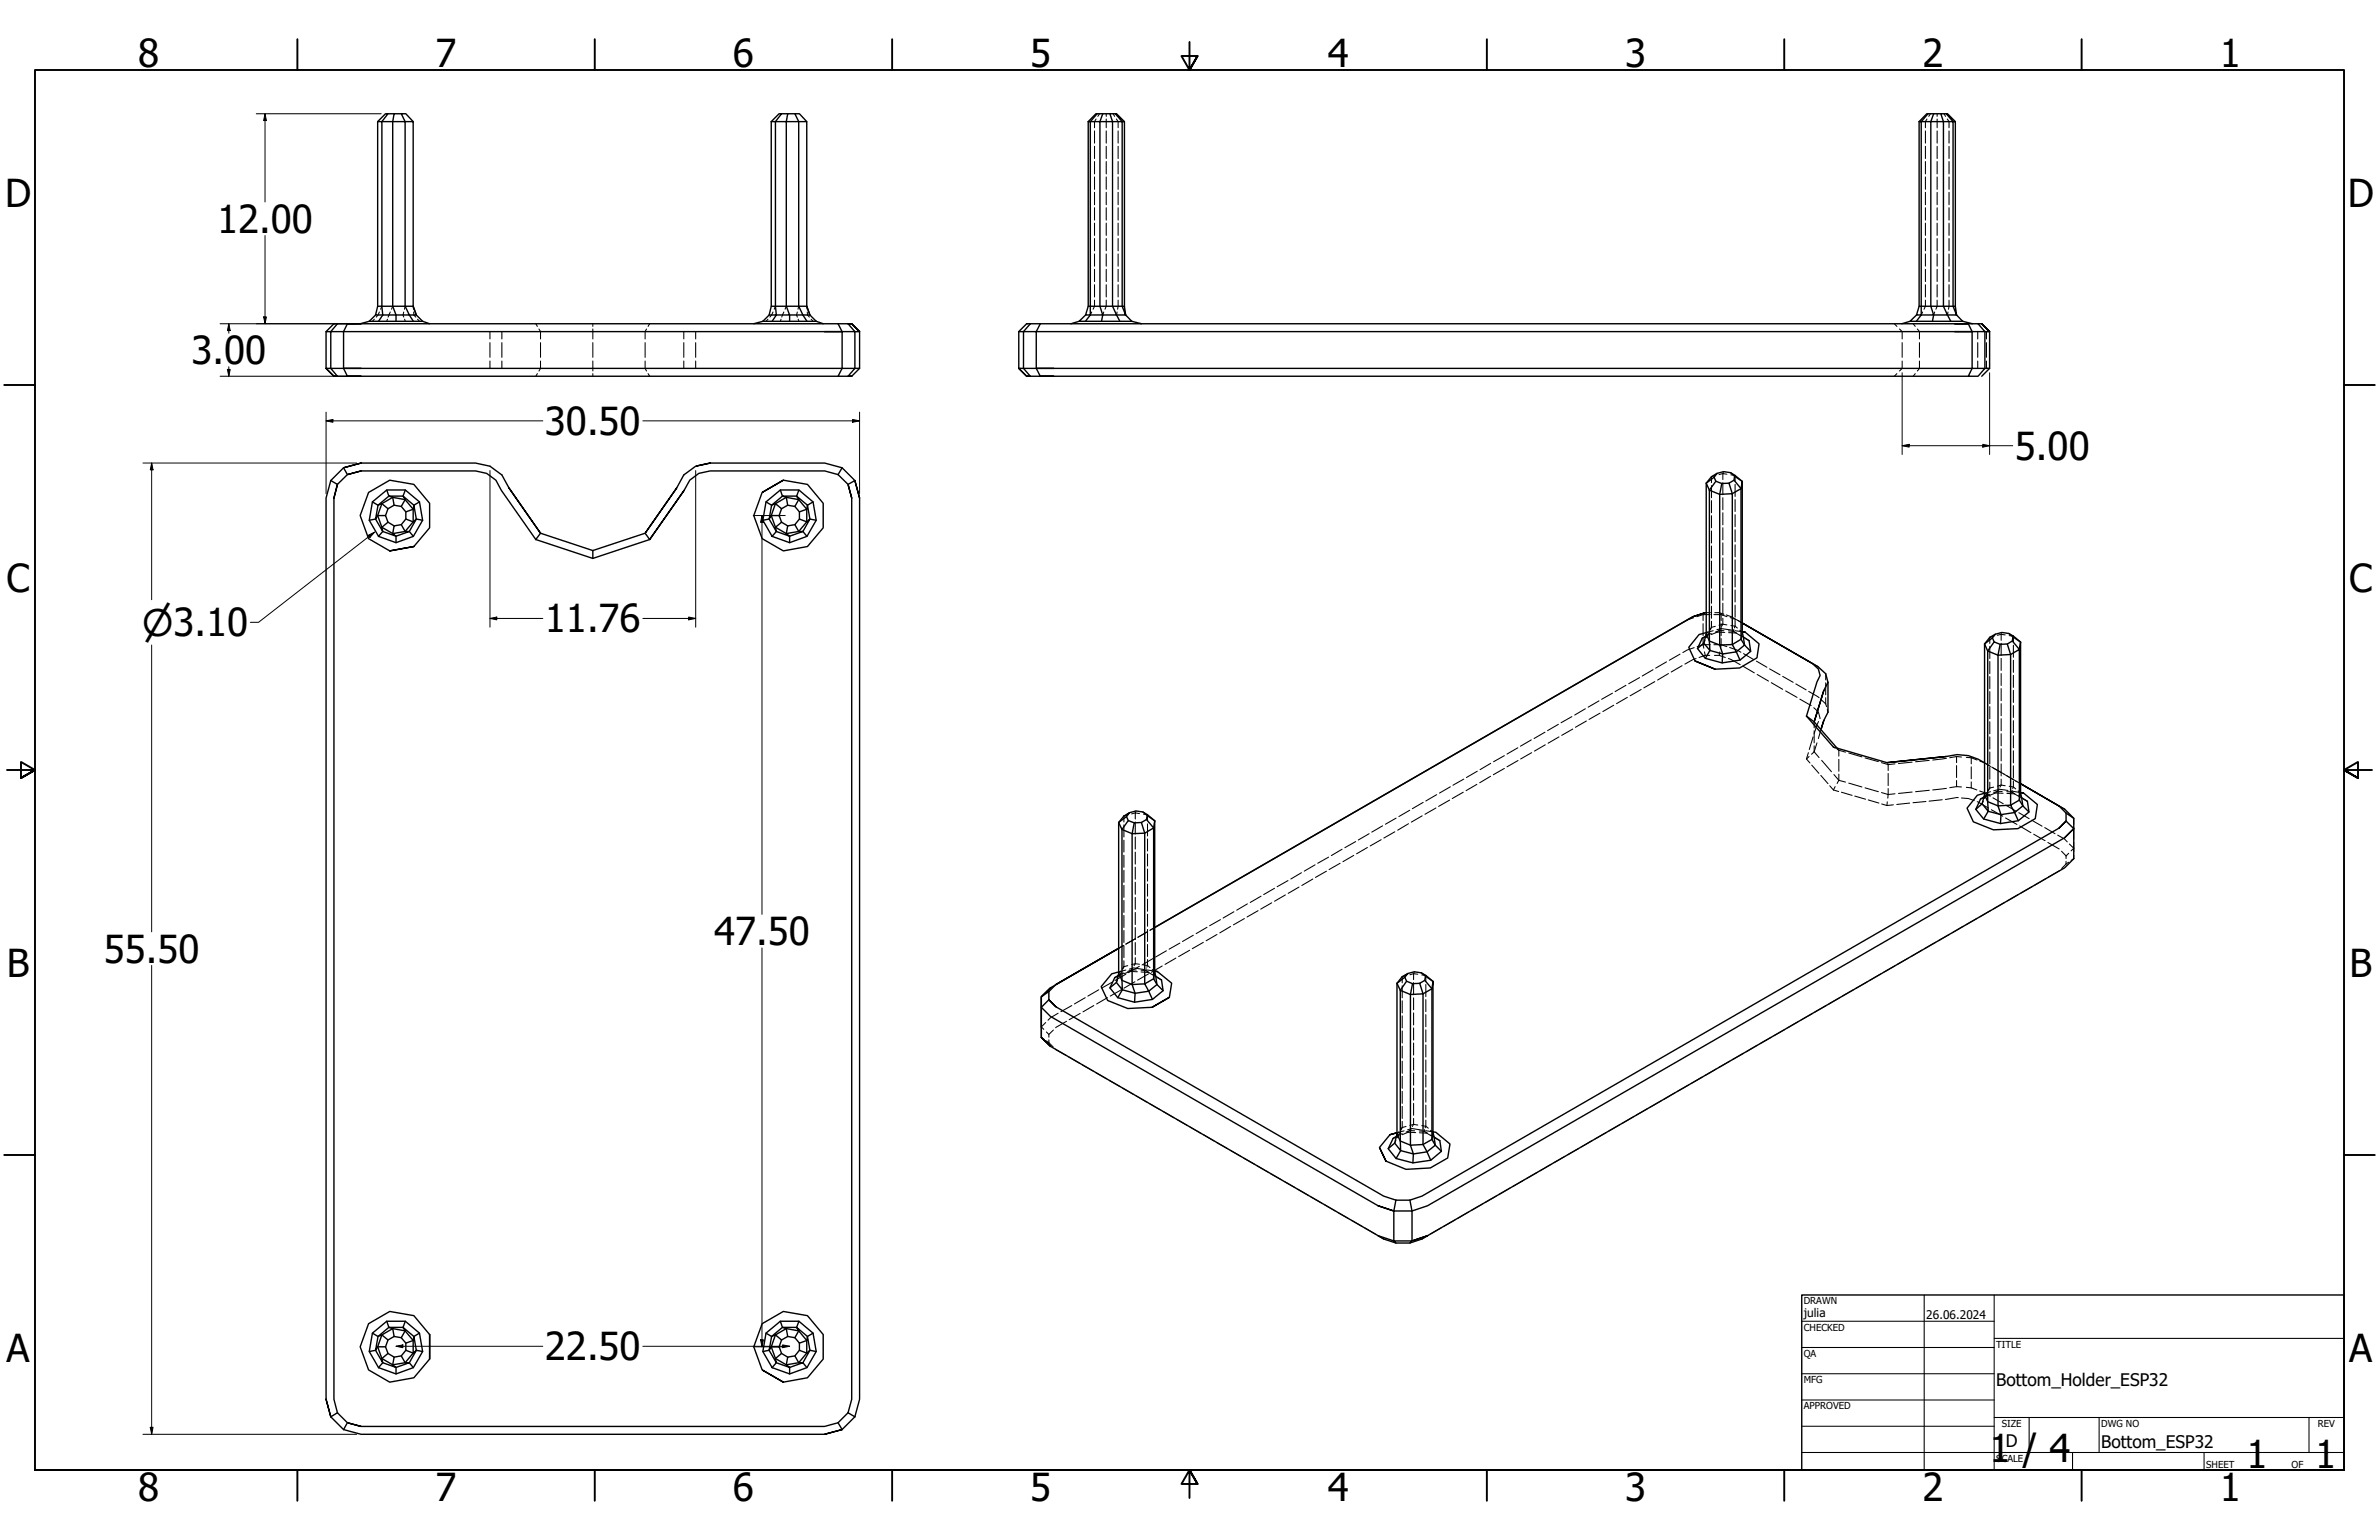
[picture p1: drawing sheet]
<svg xmlns="http://www.w3.org/2000/svg" width="864mm" height="559mm" viewBox="0 0 864 559" stroke-linecap="round" stroke-linejoin="round" font-family="sans-serif">
<defs><g id="words">
<g font-size="14">
<text x="50.2" y="24.4">8</text>
<text x="158.1" y="24.4">7</text>
<text x="266.1" y="24.4">6</text>
<text x="374" y="24.4">5</text>
<text x="482" y="24.4">4</text>
<text x="589.9" y="24.4">3</text>
<text x="697.9" y="24.4">2</text>
<text x="805.8" y="24.4">1</text>
<text x="1.8" y="74.9">D</text>
<text x="852.2" y="74.9">D</text>
<text x="78.9" y="84.5">12.00</text>
<text x="69.5" y="132.1">3.00</text>
<text x="197.8" y="157.8">30.50</text>
<text x="731.5" y="166.8">5.00</text>
<text x="2.4" y="214.6">C</text>
<text x="852.8" y="214.6">C</text>
<text x="197.8" y="229.4">11.76</text>
<text x="259.3" y="343">47.50</text>
<text x="37.7" y="349.3">55.50</text>
<text x="2.5" y="354.3">B</text>
<text x="852.9" y="354.3">B</text>
<text x="2.3" y="494">A</text>
<text x="197.8" y="493.6">22.50</text>
<text x="852.7" y="494">A</text>
<text x="722.2" y="530.4">1 / 4</text>
<text x="815.5" y="532.6">1</text>
<text x="840.5" y="532.6">1</text>
<text x="50.2" y="544.6">8</text>
<text x="158.1" y="544.6">7</text>
<text x="266.1" y="544.6">6</text>
<text x="374" y="544.6">5</text>
<text x="482" y="544.6">4</text>
<text x="589.9" y="544.6">3</text>
<text x="697.9" y="544.6">2</text>
<text x="805.8" y="544.6">1</text>
</g>
<text font-size="13.3" x="51.6" y="230.7">⌀3.10</text>
<g font-size="6.3">
<text x="724.7" y="503">Bottom_Holder_ESP32</text>
<text x="728.1" y="524.9">D</text>
<text x="762.8" y="525.4">Bottom_ESP32</text>
</g>
<g font-size="4.3">
<text x="654.8" y="477.8">julia</text>
<text x="699.3" y="478.6">26.06.2024</text>
</g>
<g font-size="3.5">
<text x="654.8" y="473.2">DRAWN</text>
<text x="654.8" y="482.8">CHECKED</text>
<text x="724.7" y="488.9">TITLE</text>
<text x="654.8" y="492.3">QA</text>
<text x="654.8" y="501.8">MFG</text>
<text x="654.8" y="511.4">APPROVED</text>
<text x="726.7" y="517.7">SIZE</text>
<text x="762.8" y="517.7">DWG NO</text>
<text x="841.4" y="517.7">REV</text>
<text x="724.7" y="530.4">SCALE</text>
<text x="800.9" y="532.6">SHEET</text>
<text x="831.8" y="532.6">OF</text>
</g>
</g></defs>
<!-- layer: Hidden (ANSI) -->
<g fill="none" stroke="#000" stroke-width=".38">
<path d="M397.3 47.5v4.4M397.3 53.1v4.4M397.3 58.6v4.5M397.9 43.2l-.6 .9v2.3M399.2 41.3l-.7 .9M401.6 41.3v.9M401.6 43.2v3.2M401.6 47.5v4.4M401.6 53.1v4.4M401.6 58.6v4.5M404.1 41.3l.5 .9M405.3 43.2l.6 .9v2.3"/>
<path d="M405.9 47.5v4.4M405.9 53.1v4.4M405.9 58.6v4.5M698.9 47.5v4.4M698.9 53.1v4.4M698.9 58.6v4.5M699.5 43.2l-.6 .9v2.3M700.8 41.3l-.6 .9M703.2 41.3v.9M703.2 43.2v3.2M703.2 47.5v4.4M703.2 53.1v4.4"/>
<path d="M703.2 58.6v4.5M705.7 41.3l.5 .9M706.9 43.2l.6 .9v2.3M707.5 47.5v4.4M707.5 53.1v4.4M707.5 58.6v4.5M397.3 64.2v4.5M397.3 69.8v4.5M397.3 75.4v4.5M401.6 64.2v4.5M401.6 69.8v4.5M401.6 75.4v4.5"/>
<path d="M405.9 64.2v4.5M405.9 69.8v4.5M405.9 75.4v4.5M698.9 64.2v4.5M698.9 69.8v4.5M698.9 75.4v4.5M703.2 64.2v4.5M703.2 69.8v4.5M703.2 75.4v4.5M707.5 64.2v4.5M707.5 69.8v4.5M707.5 75.4v4.5"/>
<path d="M397.3 81v4.4M397.3 86.6v4.4M397.3 92.1v4.5M397.3 97.7v4.5M401.6 81v4.4M401.6 86.6v4.4M401.6 92.1v4.5M401.6 97.7v4.5M405.9 81v4.4M405.9 86.6v4.4M405.9 92.1v4.5M405.9 97.7v4.5"/>
<path d="M698.9 81v4.4M698.9 86.6v4.4M698.9 92.1v4.5M698.9 97.7v4.5M703.2 81v4.4M703.2 86.6v4.4M703.2 92.1v4.5M703.2 97.7v4.5M707.5 81v4.4M707.5 86.6v4.4M707.5 92.1v4.5M707.5 97.7v4.5"/>
<path d="M121.2 117.5h.5M122.1 117.5h.4M135.9 115.8l-.7 .8M137.7 113.2l-1.1 1.9M138.6 111.1l-.4 1.1M140.7 115.8l-.3 .8M141.7 113.2l-.8 1.9M142.6 111.1l-.5 1.1M146.6 113.2l-.3 1.1 .3 .8M146.9 115.8l.2 .8M147.1 111.1l-.3 1.1M150 111.1l.1 1.1"/>
<path d="M150.2 113.2v1.1l.7 .8M151.6 115.8l.7 .8M194.5 117.5l.6 .9M195.6 119.4l.6 .9v2.7M215.2 117.5v.9M215.2 119.4v3.6M234.7 119.4l-.5 .9v2.7M235.8 117.5l-.5 .9M278.8 115.8l-.7 .8M280.6 113.2l-1.1 1.9M281.5 111.1l-.4 1.1M283.5 115.8l-.2 .8"/>
<path d="M284.5 113.2l-.7 1.9M285.4 111.1l-.4 1.1M289.4 113.2l-.2 1.1 .2 .8M289.8 115.8l.2 .8M289.9 111.1l-.2 1.1M292.9 111.1l.1 1.1M293.1 113.2v1.1l.7 .8M294.4 115.8l.7 .8M372.7 117.5h.4M373.6 117.5h.4M396.3 113.2l-.5 1.1M397.3 108.9v2.2l-.5 1.1"/>
<path d="M397.3 103.3v4.5M400.7 113.2l-.4 1.1M401.6 108.9v2.2l-.5 1.1M401.6 103.3v4.5M405.5 113.2l-.2 1.1M405.9 108.9l-.2 3.3M405.9 103.3v4.5M687.6 117.5l1 .9M689.5 119.4l1 .9v2.7M694.5 117.5l.8 .9M696 119.4l.8 .9v2.7M697.9 113.2l-.5 1.1"/>
<path d="M698.9 108.9v2.2l-.5 1.1M698.9 103.3v4.5M702.3 113.2l-.4 1.1M703.2 108.9v2.2l-.4 1.1M703.2 103.3v4.5M707.1 113.2l-.2 1.1M707.5 108.9l-.2 3.3M707.5 103.3v4.5M118.4 133.7h.5M118.4 120.3h.5M119.5 133.7h.6M119.5 120.3h.6"/>
<path d="M177.9 120.3v2.7M177.9 124.3v5.4M177.9 131v2.7M182.2 120.3v2.7M182.2 124.3v5.4M182.2 131v2.7M195.1 135.6l-.6 .9M196.2 131v2.7l-.6 .9M196.2 124.3v5.4M215.2 124.3v5.4M215.2 131v3.6M215.2 135.6v.9"/>
<path d="M234.2 131v2.7l.5 .9M234.2 124.3v5.4M235.3 135.6l.5 .9M248.2 120.3v2.7M248.2 124.3v5.4M248.2 131v2.7M252.5 120.3v2.7M252.5 124.3v5.4M252.5 131v2.7M310.3 133.7h.6M310.3 120.3h.6M311.5 133.7h.5"/>
<path d="M311.5 120.3h.5M369.8 133.7h.6M369.8 120.3h.6M371 133.7h.5M371 120.3h.5M688.6 135.6l-1 .9M690.5 131v2.7l-1 .9M690.5 124.3v5.4M695.3 135.6l-.8 .9M696.8 131v2.7l-.8 .9M696.8 124.3v5.4M717.9 120.3v2.7"/>
<path d="M717.9 124.3v5.4M717.9 131v2.7M721.1 131v2.7h.4M721.1 124.3v5.4M721.5 120.3h-.4v2.7M721.9 133.7h.3M721.9 120.3h.3M621.3 176.2v4.4M622.7 172.6l-1.4 .4v2.1M625.4 175.1v4.4M625.5 171.6l-.1 .2-1.4 .4M625.7 171.1l-.1 .3"/>
<path d="M626.9 172.1l-1.5-.3v2.2M628.3 172.3l1.6 .2v2.2M629.9 175.8v4.3M621.3 181.7v4.4M621.3 187.1v4.4M621.3 192.7v4.3M621.3 198.1v4.4M625.4 180.6v4.4M625.4 186.1v4.3M625.4 191.5v4.4M625.4 197v4.4M629.9 181.3v4.3"/>
<path d="M629.9 186.8v4.3M629.9 192.2v4.4M629.9 197.7v4.4M621.3 203.6v4.4M621.3 209v4.4M621.3 214.5v4.4M621.3 220v4.3M625.4 202.4v4.4M625.4 208v4.3M625.4 213.4v4.4M625.4 218.9v4.4M629.9 203.1v4.4"/>
<path d="M629.9 208.6v4.4M629.9 214.1v4.3M629.9 219.6v4.3M609.9 237.4l-3.9 2.2M614.8 224.2l-2.3 .7M615 235l-2.5 .8-1.6 1M615.7 239l-4.1 2M618.2 233.9l-2.1 .7M618.2 233.9l.3 1.3M618.2 233.9h2.6M618.2 223h2.6M618.2 223v2.2"/>
<path d="M618.2 226.3v4.3M618.2 231.7v2.2M618.2 223l-2.3 .8M618.5 222.8l-.3 .2M618.7 236.5l.3 1.3M618.9 232.4l-.4 1M619 237.8l-2.2 .8M619 237.8h1.6M619 222.3l-.3 .2M619.4 222.3h1.5M619.4 230.8l-.3 .1M619.8 230.4l-.4 1"/>
<path d="M619.8 230.4l-.2 .2M620 229.2l-.6 .9M620.1 230.7l-2.2 .9M620.3 229.6l-.5 .8M621.2 229.9l-1.4 .5M621.3 227.6l-.5 1M621.3 227.6l-.7 .8M621.3 225.4v2.2M621.9 228.9l-2.5 .7M622.2 223h2.6v2.2M622.2 233.9h2.6M622.4 237.8h1.7"/>
<path d="M622.5 222.3h1.6M622.7 227.3l-1.4 .3M623.3 228.5l1.5-.4 3.7 .5M623.6 229.2l-.2 .2M624.1 222.3l1.7 .6M624.1 228.8l-1.4 .6M624.1 228.8l1.7 .1M624.1 228.8l-.2 .2M624.1 237.8l2.2 .8M624.1 222.3l.2 .2M624.3 236.5l-.2 1.3M624.5 228l-.4 .8"/>
<path d="M624.6 222.8l2.3 1M624.8 233.9l2.1 .7M624.8 233.9l-.2 1.3M624.8 226.3v4.3M624.8 231.7v2.2M625.4 226.5l-.4 .8M625.4 226.5l-1.4 .4M625.4 226.5l1.5 .3M625.4 224.3v2.2M626.1 229.5l-2.7-.1-2.2 .9M626.7 223.1l3.3 1.6M627.4 239l4.3 2.2"/>
<path d="M627.4 228.9l1.8 .1M627.5 229.6l2.7 .1 1.6 .9M627.9 234.9l2.6 .9 1.5 .9M628.1 224.1l2.4 .8 1.7 1M628.3 227l1.6 .2M629.2 229l1.2 .7M629.2 229l.3 .2M629.4 228.4l-.2 .6M629.8 228.9l2.7 .3M629.9 227.2l.8 .7M629.9 227.2l-.3 .6M629.9 229.5l.3 .2"/>
<path d="M629.9 225v2.2M630.9 225.1l1.6 1M631.6 228.7l.9 .7M631.6 230.4l1.2 .7M632.9 237.2l3.8 2.2M633.2 226.5l4 2.3M633.3 231.5l1.6 1M637.6 239.9l3.8 2.2M638.1 229.4l4 2.2M643.1 232.2l3.9 2.2M648 235l4 2.3M653 237.9l3.9 2.3"/>
<path d="M722.3 234.6v4.4M723.7 230.9l-1.4 .4v2.2M726.4 233.4v4.4M726.4 238.9v4.4M726.5 229.9l-.1 .3-1.4 .3M726.7 229.5l-.1 .2M727.9 230.4l-1.5-.2v2.1M729.4 230.6l1.5 .2v2.2M730.9 234.1v4.4M730.9 239.6v4.4M575.5 257.2l-3.9 2.3M580.5 254.3l-4 2.3"/>
<path d="M580.8 258.8l-4 2.2M585.3 251.5l-3.9 2.2M585.8 255.9l-3.9 2.3M590.2 248.7l-3.9 2.3M590.7 253l-3.9 2.3M595.2 245.9l-4 2.2M595.8 250.2l-4 2.3M600.1 243l-4 2.3M600.7 247.3l-4 2.3M605 240.2l-4 2.2M605.7 244.4l-4 2.4M610.6 241.6l-3.9 2.2"/>
<path d="M632.7 241.7l4.1 2.5M637.9 244.7l4.1 2.4M642.4 242.7l3.8 2.2M643 247.7l4.1 2.4M647.1 245.4l3.8 2.2M648.2 250.7l4.1 2.3M651.9 248.2l3.7 2.1M653.4 253.7l4.1 2.3M656.6 250.9l3.7 2.3M657.9 240.7l2 1.2M658.4 256.8l1.7 1.5 .6 2.4M661.2 253.9l1.5 1.5"/>
<path d="M662.7 255.4l.4 1M662.7 244.5v2.2M662.7 247.8v4.3M662.7 253.2v2.2M663.3 257.4l.3 1M722.3 240v4.4M722.3 245.5v4.4M722.3 251v4.3M722.3 256.4v4.4M726.4 244.4v4.3M726.4 249.9v4.4M726.4 255.3v4.4"/>
<path d="M730.9 245v4.4M730.9 250.5v4.4M730.9 256v4.3M536.3 279.8l-4 2.3M541.1 277l-3.8 2.3M546.1 278.8l-4 2.3M546.1 274.2l-3.9 2.2M551 271.3l-3.9 2.3M551.1 276l-4 2.3M555.9 268.5l-4 2.3M556 273.1l-4 2.3M560.8 265.7l-3.9 2.3"/>
<path d="M561 270.3l-4 2.2M565.7 262.8l-3.9 2.3M565.9 267.4l-3.9 2.3M570.6 260l-3.9 2.3M570.9 264.5l-4 2.3M575.9 261.6l-4 2.3M655.8 275.4l1.2 1.5M656.5 273.1l-.7 2.3M656.7 274.5l-.9 .9M657.7 277.6l2.6 3M658.2 267.4l-1.4 4.6M658.6 272.8l-1 .9"/>
<path d="M658.6 272.8l1.7 2.1M658.6 261.9v2.2M658.6 265.2v4.4M658.6 270.6v2.2M659.6 269.6l-1 3.2M660.1 261.8l-1.5 4.5M661 264.7l-.9 3.3M661.3 275.9l3.5 4.1M665.5 271.1l.7 .4M666.9 271.8l.6 .4M666.9 271.5l.2 .2M667.3 272l.2 .2"/>
<path d="M667.5 272.2l2.4 .7M667.5 272.2v2.2M667.5 275.5v4.3M671.1 273.2l4.8 1.4M677 275l4.9 1.4M683 276.7l2.4 .7M685 276.7l.1 .2M685.3 277.2l.1 .2M685.4 277.4v2.2M687.9 277.2l-2.5 .2M694.1 276.5l-4.9 .6M700.3 275.9l-4.9 .5"/>
<path d="M706.6 275.1l-5 .7M710.2 274.5l1.8 .2M710.2 274.5l-2.4 .5M710.2 274.5v2.2M710.2 277.8v4.3M713.8 274.8l1.8 .2M715.6 275l2.1 .8M715.6 275v2.2M715.6 278.3v4.3M718.7 276.2l3.9 1.9M720.4 276.8l1.7 1M722.3 261.9v4.4"/>
<path d="M722.3 267.4v4.4M722.3 272.9v4.3M722.3 278.3v4.4M723 278.3l3.5 2.1M723.6 278.7l3.9 2.2M726.4 260.8v4.4M726.4 266.3v4.3M726.4 271.7v4.4M726.4 277.2v4.4M730.9 261.5v4.4M730.9 267v4.3M730.9 272.4v4.4"/>
<path d="M730.9 277.9v4.4M408 299.3v4.4M409.4 295.7l-1.4 .4v2.2M412.1 298.3v4.3M412.2 294.8l-1.4 .5M412.4 294.3l-.1 .2M413.6 295.2l-1.5-.2v2.2M415.1 295.4l1.5 .3v2.1M416.6 299v4.3M501.9 299.7l-3.9 2.2M506.8 296.9l-3.9 2.2M511.3 298.9l-3.9 2.3"/>
<path d="M511.7 294l-3.9 2.3M516.3 296l-4 2.3M516.6 291.1l-3.9 2.3M521.3 293.2l-4 2.3M521.5 288.4l-3.9 2.2M526.2 290.3l-4 2.3M526.5 285.5l-4 2.3M531.2 287.5l-4 2.3M531.4 282.7l-4 2.2M536.1 284.6l-3.9 2.3M541.1 281.7l-4 2.3M661 281.4l2.6 3"/>
<path d="M664.2 285.1l1.3 1.5M665.5 286.6l1.9 .6M665.7 281.1l1.8 2-.6 1.2M666.2 285.4l-.7 1.2M667.5 280.9v2.2l2.4 .7M668.5 287.5l3.8 1.1M671.1 284.2l4.8 1.4M673.3 288.9l3.9 1.1M677 285.9l4.9 1.4M678.2 290.3l3.9 1.1M683 287.6l2.4 .7-.1 1.3M683.1 291.7l1.9 .6"/>
<path d="M685.1 291l-.1 1.3M685.4 286.1v2.2l2.5-.3M685.4 280.7v4.4M687.3 292l-2.3 .3M693.2 291.4l-4.7 .5M694.1 287.4l-4.9 .5M699.1 290.8l-4.7 .5M700.3 286.8l-4.9 .5M705 290.2l-4.7 .5M706.6 286.1l-5 .5M710.2 285.4l-2.4 .4M710.2 285.4l1.8 .2"/>
<path d="M710.2 283.2v2.2M710.9 289.4l-4.7 .7M712 289.6l2.6 .2 2.1 .7M713.8 285.7l1.8 .2M715.6 285.9l2 .7M715.6 283.7v2.2M717.7 290.9l4.2 2.3M718.6 287l1.5 .5 2.4 1.4M720 290.7l-.5 1M720.4 289.1l-.2 .1M720.9 288.8l-.5 1M720.9 288.8l-.2 .1"/>
<path d="M721 287.6l-.6 .8M721.2 289.1l-2.3 .8M721.4 287.8l-.5 1M722.2 288.2l-1.3 .6M722.3 285.9l-.5 1M722.3 285.9l-.6 .9M722.3 283.8v2.1M722.6 287.3l-2.2 .5M722.9 293.8l4.1 2.4M723.5 289.5l3.7 2.2M723.7 285.6l-1.4 .3M724.7 287.5l-.2 .2"/>
<path d="M725.1 287.1l-1.4 .6M725.1 287.1l1.7 .1M725.1 287.1l-.2 .2M725.6 286.3l-.5 .8M726.4 284.9l-.4 .7M726.4 284.9l-1.4 .3M726.4 284.9l1.5 .2M726.4 282.7v2.2M727.1 287.8l-2.6-.1-2.3 .9M727.4 280.9l4.8 2.8M728 296.8l4.2 2.3M728.2 292.2l3.7 2.2"/>
<path d="M728.5 287.3h1.7M728.5 287.9l2.7 .1 1.6 .9M728.9 286.8l-3-.4-2.2 .6M729.4 285.3l1.5 .3M730.2 287.3l1.2 .7M730.2 287.3l.4 .3M730.4 287.1l3.1 .5M730.4 286.8l-.2 .5M730.9 285.6l.8 .7M730.9 285.6l-.3 .5M730.9 287.8l.3 .2M730.9 283.3v2.3"/>
<path d="M731.7 283.4l1.8 1M732.6 287l.9 .7M732.7 288.7l1.2 .7M732.9 294.9l3.7 2.2M733.2 299.7l4 2.4M733.2 284.2l3.8 2.2M734.4 289.9l1.6 .9M737.6 297.6l3.7 2.2M738 287l3.8 2.2M742.8 289.8l3.8 2.2M747.6 292.5l1.9 1.1M752.8 296.9v2.2"/>
<path d="M408 304.9v4.3M408 310.3v4.4M408 315.8v4.4M412.1 303.7v4.4M412.1 309.2v4.4M412.1 314.6v4.4M416.6 304.4v4.4M416.6 309.9v4.4M416.6 315.3v4.4M467.6 319.5l-4 2.3M472.4 316.7l-3.8 2.3M476.6 319l-4 2.3"/>
<path d="M477.4 313.8l-3.9 2.3M481.5 316.1l-4 2.3M482.3 311l-4 2.2M486.5 313.2l-4 2.3M487.2 308.2l-3.9 2.3M491.4 310.4l-3.9 2.3M492.1 305.4l-3.9 2.2M496.4 307.5l-4 2.3M497 302.5l-3.9 2.3M501.4 304.7l-4 2.3M506.3 301.8l-4 2.3M738.3 302.7l4.1 2.4"/>
<path d="M742.3 300.3l3.7 2.2M742.6 318.8l-4 2.4M743.4 305.7l4.1 2.3M747 303l2.5 1.5 .9 1M747.6 315.9l-4 2.4M748.3 308.9l1.7 1.7M750 313.5l-1.6 1.7M750 310.6v.9M750 312.5v1M751 309.6l-1 1M751 312.9l-1 .6M751.2 306.3l1.6 1.5-1 .9"/>
<path d="M752.8 300.2v4.3M752.8 305.6v3.5M752.8 310.3v1.3l-1 .6M408 321.2v4.4M408 326.7v4.4M408 332.2v4.3M408 337.6v4.4M412.1 320.1v4.4M412.1 325.6v4.3M412.1 331.1v4.4M412.1 336.5v4.4M416.6 338.1l-3.5 2"/>
<path d="M416.6 320.8v4.4M416.6 326.3v4.3M416.6 331.7v4.4M416.6 337.2v4.4M419.2 336.5l-1.8 1.1M433.2 339.3l-3.9 2.3M438.1 336.5l-3.9 2.3M441.8 339.1l-4 2.3M443 333.7l-3.9 2.2M446.7 336.2l-3.9 2.3M447.9 330.8l-3.9 2.3M451.7 333.3l-4 2.3"/>
<path d="M452.8 328l-3.9 2.3M456.7 330.5l-4 2.2M457.8 325.2l-4 2.3M461.6 327.6l-4 2.3M462.7 322.3l-4 2.3M466.6 324.7l-3.9 2.3M471.6 321.9l-4 2.3M707.7 339l-4 2.3M712.7 336.1l-4 2.4M717.7 333.2l-4 2.3M722.6 330.4l-3.9 2.3M727.6 327.5l-4 2.3"/>
<path d="M732.6 324.6l-3.9 2.3M737.6 321.8l-4 2.2M398.8 359.2l-3.9 2.2M403.8 356.4l-3.9 2.2M405.7 355.5l-.4 1M406.1 353.9l-.2 .1M406.7 352.4l-.6 .8M406.8 353.8l-2.1 .9M407 352.7l-.9 1.9M407 359.2l-4 2.2M407.8 343.1l-1.7 1M408 353.1l-1.7 .7"/>
<path d="M408 350.8l-.5 .9M408 350.8l-.6 .8M408 343.2v4.3M408 348.6v2.2M408.7 352l-2.6 .7M408.7 353.5l-4 2.3M409.4 350.4l-1.4 .4M410 351.7l1.6-.5 3.6 .6M410.4 352.3l-.3 .2M410.8 351.9l-1.4 .6M410.8 351.9l1.7 .1M410.8 351.9l-.2 .2"/>
<path d="M411.2 351.2l-.4 .7M412 356.2l-4 2.4M412.1 349.7l-.4 .7M412.1 349.7l-1.3 .3M412.1 349.7l1.5 .2M412.1 342v4.4M412.1 347.5v2.2M412.2 340.6l-3.5 2M412.9 352.6l-2.8-.1-2.1 .9M413.6 350.6l-4 2.3M414.2 352.7l2.7 .2 1.6 .9M414.2 352l1.7 .2"/>
<path d="M415.1 350.1l1.5 .2M415.9 352.2l1.2 .7M415.9 352.2l.3 .2M416.1 351.5l-.2 .7M416.5 352l2.7 .4M416.6 350.3l.8 .8M416.6 350.3l-.3 .7M416.6 352.6l.3 .3M416.6 342.7v4.4M416.6 348.2v2.1M416.9 353.4l-4 2.3M418.3 351.8l.9 .7"/>
<path d="M418.3 353.6l1.2 .7M418.5 347.9l-3.9 2.2M420.1 354.6l1.5 1M421.9 350.5l-3.9 2.3M423.4 345l-3.9 2.3M426.8 347.7l-3.9 2.2M428.3 342.2l-3.9 2.2M431.9 344.8l-4 2.3M436.8 341.9l-4 2.3M509 357.7v4.4M510.4 354l-1.4 .4v2.2M513.1 356.6v4.3"/>
<path d="M513.3 353.1l-.2 .2-1.3 .4M513.4 352.6l-.1 .3M514.7 353.5l-1.6-.2v2.2M516.1 353.8l1.5 .1v2.3M517.6 357.3v4.3M672.8 359.2l-4 2.2M677.8 356.3l-4 2.3M682.8 353.4l-4 2.3M687.8 350.5l-4 2.3M692.7 347.7l-4 2.2M697.7 344.7l-4 2.4M702.7 341.9l-3.9 2.3"/>
<path d="M378 376.4l.9 .7M379.6 371l-1.6 1.6 .9 .9M379.9 374.5l.8 .8v1.1M379.9 377.7l.8 .6M380.7 378.3l1.6 1.6M380.7 377.3v1M382.4 373.8l-1.7 1.5M384.1 367.7l-2.8 1.6-.9 .9M387.2 370.6l-4 2.3M389.1 364.9l-4 2.2M392.1 367.7l-4 2.3M394 362l-4 2.3"/>
<path d="M397.1 364.9l-4 2.3M402 362l-3.9 2.3M509 363.2v4.3M509 368.6v4.4M509 374.1v4.4M509 379.6v4.3M513.1 362.1v4.3M513.1 367.5v4.4M513.1 373v4.4M513.1 378.5v4.3M517.6 362.7v4.4M517.6 368.2v4.4"/>
<path d="M517.6 373.7v4.4M517.6 379.2v4.3M637.9 379.3l-4 2.3M642.9 376.4l-4 2.3M647.9 373.6l-4 2.3M652.8 370.6l-4 2.4M657.9 367.8l-4 2.3M662.8 364.9l-4 2.3M667.8 362l-4 2.4M383.2 380.7l3.8 2.3M388 383.5l3.9 2.3M392.9 386.4l3.9 2.2"/>
<path d="M397.8 389.2l3.9 2.3M402.7 392l3.9 2.3M407.5 394.8l4 2.3M412.4 397.6l3.9 2.3M509 385.1v4.3M509 390.5v4.4M509 396v4.4M513.1 383.9v4.4M513.1 389.4v4.4M513.1 394.8v4.4M517.6 384.6v4.4M517.6 390.1v4.4"/>
<path d="M517.6 395.5v4.4M603 399.5l-4 2.3M607.9 396.6l-3.9 2.3M613 393.7l-4 2.3M617.9 390.8l-3.9 2.3M622.9 387.9l-4 2.4M627.9 385.1l-3.9 2.2M632.9 382.2l-4 2.3M417.3 400.5l3.9 2.2M422.2 403.3l3.9 2.3M427.1 406.1l3.9 2.3M432 408.9l3.9 2.3"/>
<path d="M436.9 411.7l3.9 2.3M441.7 414.6l3.9 2.2M446.6 417.4l3.9 2.3M506.7 413.8l-.4 1M507.1 412.2l-.2 .2M507.7 410.7l-.6 .8M507.9 412.2l-2.2 .9M508.1 411l-.9 1.9M509 411.4l-1.6 .7M509 409.1l-.4 1M509 409.1l-.6 .8M509 401.4v4.4"/>
<path d="M509 406.9v2.2M509.7 410.3l-2.6 .7M510.4 408.7l-1.4 .4M511 410l1.6-.5 3.7 .6M511.4 410.7l-.2 .1M511.8 410.2l-1.4 .6M511.8 410.2l1.7 .1M511.8 410.2l-.2 .2M512.3 409.5l-.5 .7M513.1 408l-.4 .7M513.1 408l-1.3 .4M513.1 408l1.6 .2"/>
<path d="M513.1 400.4v4.3M513.1 405.8v2.2M513.9 411l-2.7-.2-2.2 .9M515.2 411l2.7 .2 1.6 .9M515.2 410.4l1.8 .1M516.1 408.4l1.5 .3M517 410.5l1.2 .7M517 410.5l.3 .2M517.1 409.9l-.1 .6M517.5 410.3l2.7 .4M517.6 408.7l.9 .7M517.6 408.7l-.3 .6"/>
<path d="M517.6 411l.3 .2M517.6 401v4.4M517.6 406.5v2.2M519.3 410.1l.9 .7M519.4 411.9l1.2 .7M521.1 413l1.6 .9M568.1 419.6l-4 2.3M573.1 416.8l-4 2.2M578 413.8l-4 2.4M583.1 411l-4 2.3M588 408.1l-4 2.3M593 405.2l-4 2.3"/>
<path d="M598 402.3l-4 2.3M451.5 420.2l3.9 2.3M456.4 423l3.9 2.3M461.3 425.9l3.9 2.2M466.2 428.7l3.9 2.2M471 431.5l4 2.3M475.9 434.3l3.9 2.3M480.8 437.1l3.9 2.3M485.7 440l3.9 2.2M533.1 439.7l-3.9 2.4M538.2 436.9l-4 2.3M543.1 434l-3.9 2.3"/>
<path d="M548.1 431.1l-4 2.4M553.1 428.2l-4 2.3M558.1 425.4l-4 2.3M563.1 422.5l-4 2.3M490.6 442.8l3.9 2.2M495.5 445.6l3.9 2.3M500.3 448.4l2 1.2M518.2 448.4l-2 1.2M523.2 445.5l-4 2.3M528.2 442.7l-4 2.2"/>
</g>
<!-- layer: Visible (ANSI) -->
<g fill="none" stroke="#000" stroke-width=".51">
<path d="M137.1 44.1l2.9-2.8h.8l-2.2 2.8h4v67h-4v-67zM137.1 44.1v67M140.8 41.3h2.3M145.7 41.3h-2.6l-.5 2.8h4.5v67h-4.5l1.2 3.2h-4.9M150 44.1l-2.7-2.8h-1.6l1.4 2.8h2.9v67M280 44.1v67M282.8 41.3h.9l-2.2 2.8h3.9v67h-3.9v-67h-1.5zM283.7 41.3h2.2M288.5 41.3h-2.6l-.5 2.8h4.5v67h-4.5l1.2 3.2h-4.8M292.9 44.1l-2.7-2.8h-1.7l1.4 2.8h3v67M395 44.1v67M398.3 41.3h-.5l-2.8 2.8"/>
<path d="M400.3 41.3h-2l-2.5 2.8h3.5v67h-3.5v-67h-.8M402.9 41.3h-2.6l-1 2.8h4.6v67h-4.6l1 3.2h-4.5M404.9 41.3h-2l1 2.8h3.5v67h-3.5l1.4 3.2h-5l-.4 2.3M408.2 44.1l-2.9-2.8h-.4l2.5 2.8h.8v67M696.7 44.1v67M699.9 41.3h-.4l-2.8 2.8M701.9 41.3h-2l-2.5 2.8h3.5v67h-3.5v-67h-.7M704.5 41.3h-2.6l-1 2.8h4.6v67h-4.6l1 3.2h-4.5M706.5 41.3h-2l1 2.8h3.5v67h-3.5l1.4 3.2h-5l-.4 2.3M709.8 44.1l-2.9-2.8h-.4l2.5 2.8h.8v67M122.5 117.5l-2.4 2.8h-1.7M131.1 117.5h-5h178.1"/>
<path d="M134 116.6h19.4M134 116.6l-3.3 .9M136.3 114.3l-2.3 2.3M137.1 111.1h1.5l.3 3.2h-2.6zM138.9 114.3l-1.5 2.3M150 111.1h-2.9l1.5 3.2h-4.8v2.3M150 111.1l1.1 3.2h-2.5l1.5 2.3M150 111.1l1.1 3.2 2.3 2.3M153.4 116.6l2.6 .9M276.9 116.6h19.4M276.9 116.6l-3.3 .9M279.2 114.3l-2.3 2.3"/>
<path d="M280 111.1h1.5l.3 3.2h-2.6zM281.8 114.3l-1.5 2.3M292.9 111.1h-3l1.6 3.2h-4.9v2.3M292.9 111.1l1.1 3.2h-2.5l1.4 2.3M292.9 111.1l1.1 3.2 2.3 2.3M296.3 116.6l2.5 .9M304.2 117.5h3.6M304.2 117.5l1.5 2.8M307.8 117.5h1.4zM307.8 117.5l2.5 2.8h1.7l-2.8-2.8 2.8 2.8v13.4l-2.8 2.8M374 117.5l-2.5 2.8h-1.7M377.6 117.5h336.9h-5"/>
<path d="M377.6 117.5l-1.4 2.8h339.7h-6.4M377.6 117.5h-4.9l-2.9 2.8v13.4l2.9 2.8-2.9-2.8h1.7M391.7 116.6l-3 .9M394.1 114.3l-2.4 2.3h19.1M395 111.1h.8v3.2h-1.7zM395.8 114.3l-1.8 2.3M406.5 116.6l-1.2-2.3h3.3l-1.2-3.2h.8l.4 3.2 2.2 2.3M410.8 116.6l3.6 .9M693.4 116.6l-3 .9M695.7 114.3l-2.3 2.3h19.1M696.7 111.1h.7v3.2h-1.7zM697.4 114.3l-1.8 2.3"/>
<path d="M708.2 116.6l-1.3-2.3h3.3l-1.2-3.2h.8l.4 3.2 2.3 2.3M712.5 116.6l3.5 .9M718.1 117.5l2.4 2.8h-4.6l-1.4-2.8h4.9M120.1 133.7h4.6l1.4 2.8h-3.6zM120.1 133.7v-13.4h4.6v13.4M121.2 136.5h1.3zM131.1 136.5h-5h178.1M131.1 133.7h-6.4h181M299.3 120.3h6.4h-181l1.4-2.8h-4.9l-2.8 2.8v13.4l2.8 2.8-2.8-2.8h1.7M305.7 133.7v-13.4h4.6v13.4h1.7M305.7 133.7h4.6l-2.5 2.8h-3.6zM307.8 136.5h1.4z"/>
<path d="M371.5 133.7h4.7l1.4 2.8h-3.6zM371.5 133.7v-13.4h4.7v13.4M372.7 136.5h1.3zM382.5 133.7h-6.3h339.7M382.5 136.5h-4.9h336.9M715.9 133.7h4.6l-2.4 2.8h-3.6zM715.9 120.3v13.4M722.2 133.7h-1.7v-13.4h1.7l-2.8-2.8 2.8 2.8v13.4l-2.8 2.8M120.1 174.4l-1.7 6.3v327l1.7 6.4-1.7-6.4M124.7 169.7l1.4 2.5-3.6 3.6-2.4-1.4zM131.1 170.9l-5 1.3 5-1.3h41.5l4.1 .9 3.3 2.4 2 3.7 12.5 17.9M131.1 168l-6.4 1.7 6.4-1.7h41.5l5.3 1.2 4.3 3.1 2.6 4.8 11.4 16.4-11.4-16.4"/>
<path d="M140.4 177.8l.8 2.2-4 3.3-2-1.2M147.1 177.8l-.8 2.2h-5.1l1.4 .5M252.5 169.2l-4.3 3.1-2.6 4.8-11.4 16.4 11.4-16.4M257.8 168l-5.3 1.2 5.3-1.2h41.5l6.4 1.7M283.3 177.8l.7 2.2-3.9 3.3-2-1.2M284.4 174.2l-7.7 4.5 7.7-4.5 8.7 1.6 5.7 6.8v8.9l-5.7 6.8-8.7 1.6-7.7-4.4-3.1-8.4 3.1-8.4M290 177.8l-.8 2.2h-5.2l1.4 .5M304.2 172.2l-4.9-1.3h-41.5l-4.1 .9-3.3 2.4-2.1 3.7-12.5 17.9 12.5-17.9M305.7 169.7l4.6 4.7-2.5 1.4-3.6-3.6zM622.2 173.2l.7 1.4M625 175.5l-2.1-.9-2.4 3.3 3.8 1.5v54.7l-3.8-1.5v-54.7l-1.1-2.6 2.8-2.1 1.1-1.4-2 1.2-1.9 2.3v54.8M627.6 175.3l-2.6 .2-.7 3.9 4.5-.3v54.8l-4.5 .2 1 3.2-4.6-1.3"/>
<path d="M628.2 171.5l4.3 3.2-4.3-3.2-2.5-.4-2.4 .7M629.5 174.2l-1.9 1.1 1.2 3.8 3.2-1.8v54.7l-3.2 1.9 1.5 2.6-5 .8-.1 3.2M629.7 172.8l-.2 1.4 2.5 3.1 .5-2.6v54.7M121.2 180.7l1.3-4.9-1.3 4.9v327l1.3 4.9M140 187.1l.8-2.5-2.2-1.8-1.4 .5-.9 5 .8-1.2h2.9l.8 2.4-2.2 1.8 .3 1.5-2.6-4.5-2.3 .5M140.8 189.5l2.3 1.3M142.6 180.5l.5 2.8-2.3 1.3M145.7 190.4l-2.6 .4-.5 2.8 1.2 1-4.9-1.8-1.5 1.8M145.7 183.8l1.6 1.9 2.7-.9 .2-1.5 .9 5 2.3 .5M147.3 188.3l-1.6 2.1 1.4 2.4h1.5l-4.8 1.8v2.3M147.3 185.7v2.6l2.7 1.1 1.1-1.1-2.5 4.5 1.5 1.8M150.2 198.3l5.8-6.8v-8.9l-5.8-6.8-8.7-1.6-7.7 4.5-3.1 8.4 3.1 8.4 7.7 4.4 8.7-1.6-8.7 1.6"/>
<path d="M152.3 182.1l-2.1 1.2-3.9-3.3 .8 1.3-1.4 2.5-2.6-.5M194.5 195.8l1.7-2.3 19 6.3v2.8M194.5 195.8l20.7 6.8M215.2 199.8l19-6.3 1.6 2.3-20.6 6.8M282.8 187.1l.9-2.5-2.2-1.8-1.4 .5-.9 5 .8-1.2h2.8l.9 2.4-2.2 1.8 .3 1.5-2.6-4.5-2.3 .5M283.7 189.5l2.2 1.3M285.4 180.5l.5 2.8-2.2 1.3M288.5 190.4l-2.6 .4-.5 2.8 1.2 1-4.8-1.8-1.5 1.8M288.5 183.8l1.7 1.9 2.7-.9 .2-1.5 .9 5 2.3 .5M290.2 188.3l-1.7 2.1 1.4 2.4h1.6l-4.9 1.8v2.3M290.2 185.7v2.6l2.7 1.1 1.1-1.1-2.5 4.5 1.4 1.8M295.1 182.1l-2 1.2-3.9-3.3 .7 1.3-1.4 2.5-2.6-.5"/>
<path d="M309.2 180.7l-1.4-4.9 1.4 4.9v327l-1.4 4.9M312 180.7l-1.7-6.3 1.7 6.3v327l-1.7 6.4M618.5 233.4l-2.3 1.9M619 222.3h.4M619.1 230.9l-1.2 .7-1.7 3.7 2.9 3.6 6.1 1.6 6.4-1 3.9-3.2-.6-3.8-2.1-1.4M619.4 229.6l-2.6 .7-3.8 4.6 2.3 4.9 7.3 3-7.3-3M619.4 230.1l1.1 2.5 .2 3.4-2.2-2.6zM620.7 236l-1.6 2.9M632.5 229.4l-.5 2.6 1.3 2.1-3 2.4 1.3 3M632.5 229.4l.8 4.7 2.2 2.2M633.5 229.4l-1-.2 1 .2 5.1 4.2-.8 5.1-6.3 3.7-8.9 .4M723.3 231.5l.6 1.4"/>
<path d="M726.1 233.8l-2.2-.9-2.3 3.3 3.7 1.5v54.7l-3.7-1.5v-54.7l-1.2-2.5 2.9-2.2 1-1.4-2 1.2-1.9 2.4v54.7M728.7 233.7l-2.6 .1-.8 3.9 4.6-.2v54.7l-4.6 .2 1.1 3.2-4.7-1.2M729.2 229.9l4.3 3.1-2.6-2.2-1.7-.9-2.5-.4-2.4 .6M730.5 232.6l-1.8 1.1 1.2 3.8 3.1-1.9v54.7l-3.1 1.9 1.4 2.6-4.9 .8-.2 3.2M730.7 231.1l-.2 1.5 2.5 3 .5-2.6v54.7M655.8 259.8l9.7 11.3 19.5 5.6M655.8 259.8l2.8 2.1 8.3 9.6M663.6 247.6l-.9-3.1-2.8-2.6-27.4-15.8 25.4 14.6 2.2 2.1 .6 2.3-1.1 2.4-3.8 12.3M663.6 247.6v10.8l-1.5 3-1.1 3.3 1.1-3.3M663.6 247.6l-1.5 3-3.5 11.3 3.5-11.3M706.4 274.5l-21.4 2.2 21.4-2.2a16 16 0 0 1 14 2.3M408.9 296.3l.7 1.5"/>
<path d="M411.7 298.6l-2.1-.8-2.3 3.2 3.7 1.5v54.8l-3.7-1.6v-54.7l-1.2-2.6 2.8-2.1 1.1-1.4-2 1.2-1.9 2.3v54.8M414.3 298.4l-2.6 .2-.7 3.9 4.5-.2v54.7l-4.5 .3 1.1 3.1-4.7-1.2M414.9 294.6l4.3 3.2-4.3-3.2-2.5-.3-2.4 .6M416.2 297.4l-1.9 1 1.2 3.9 3.3-1.9v54.8l-3.3 1.8 1.5 2.7-4.9 .7-.2 3.3M416.4 295.9l-.2 1.5 2.6 3 .4-2.6v54.7M719.5 291.7l-2.3 2M720.2 289.2l-1.3 .7-1.7 3.8 2.9 3.5 6.1 1.6 6.5-1 3.8-3.2-.5-3.8-2.1-1.4M720.4 288.4l1.2 2.5 .1 3.5-2.2-2.7zM721.7 294.4l-1.6 2.8M733.5 287.7l-.5 2.6 1.3 2.1-3 2.4 1.4 3M733.5 287.7l.8 4.7 2.2 2.2M734.5 287.7l-1-.1 1 .1 5.1 4.2-.8 5.2-6.3 3.6-8.9 .4-7.3-2.9-2.2-5 3.7-4.7 2.6-.7"/>
<path d="M750 295l-2.5-2.5-14-8.1 16 9.2 3.3 3.3M750 295l2.8 1.9v3.8l-2.8-2.8zM747.5 300.5l2.5-2.6-2.5 2.6-231.3 133.5-4.4 1.5M749.5 304l3.3-3.3-3.3 3.3-231.3 133.5-5.6 1.9-.8-3.9M752.8 300.7v10.9l-3.3 3.3-231.3 133.5-5.6 1.9 5.6-1.9-2 1.2-4.4 1.4M419.2 336.5l193.3-111.6 2.1-1.1 4.4-1.5-4.4 1.5zM380.7 359.8v3l-2.7 2.7 3.3 3.3 119 68.7 5.7 1.9-5.7-1.9M380.7 359.8l-2.7 1.9M383.3 357.3l22.8-13.2-22.8 13.2-2.6 2.5M405.3 356.5l-2.4 2M405.9 354l-1.2 .7-1.8 3.8 2.9 3.5 6.1 1.7 6.4-1.1 3.9-3.1-.6-3.9-2.1-1.3M406.1 352.7l-2.6 .7-3.8 4.6 2.4 5 7.3 3 8.8-.5 6.3-3.6-6.3 3.6"/>
<path d="M406.1 353.2l1.2 2.5 .1 3.5-2.1-2.7zM406.1 344.1l-24.8 14.4-3.3 3.2 3.3-3.2M407.4 359.2l-1.6 2.8M419.2 352.5l-.4 2.7 1.2 2.1-3 2.4 1.3 2.9M419.2 352.5l.8 4.8 2.2 2.2M420.2 352.6l-1-.2 1 .2 5.1 4.1-.8 5.2M510 354.6l.6 1.4M512.8 356.9l-2.2-.9-2.3 3.3 3.7 1.6v54.6l-3.7-1.5v-54.7l-1.2-2.5 2.9-2.2 1-1.3-2 1.1-1.9 2.4v54.7M515.4 356.8l-2.6 .1-.8 4 4.6-.3v54.7l-4.6 .2 1.1 3.2-4.7-1.2M515.9 353l4.3 3.1-2.6-2.2-1.7-.9-2.5-.4-2.4 .7M517.2 355.7l-1.8 1.1 1.2 3.8 3.2-1.8v54.6l-3.2 1.9 1.4 2.7-4.9 .7-.2 3.3M517.5 354.2l-.3 1.5 2.6 3.1 .4-2.7v54.7"/>
<path d="M378 361.7v14.7zM381.3 379.7l-3.3-3.3 3.3 3.3 119 68.7 5.7 1.9M383.3 365.3l-2.6-2.5 2.6 2.5 119 68.7 4.4 1.5M504.6 411.7l2.5-.7-2.5 .7-3.8 4.7M506.3 414.8l-2.4 2M506.9 412.4l-1.2 .7-1.8 3.7 2.9 3.6 6.1 1.6 6.5-1 3.8-3.2-.5-3.9-2.1-1.3M507.1 411.5l1.2 2.5 .1 3.5-2.1-2.7zM508.4 417.5l-1.6 2.9M520.2 410.8l-.4 2.6 1.2 2.1-3 2.5 1.4 3M520.2 410.8l.8 4.7 2.2 2.3M520.2 410.7l1 .1 5.2 4.3-.9 5.1-6.3 3.6-8.8 .5-7.3-3-2.3-4.9 2.3 4.9M506.7 435.5h5.1"/>
<path d="M506.7 435.5l-.7 3.9M500.3 448.4l2 1.2 4.4 1.4M506 450.3h6.6l-.8 .7h-5.1zM506 450.3v-10.9h6.6v10.9M140.4 479.4l.8 2.2-4 3.3-2-1.2M147.1 479.4l-.8 2.2h-5.1l1.4 .5M283.3 479.4l.7 2.2-3.9 3.3-2-1.2M290 479.4l-.8 2.2h-5.2l1.4 .5M140 488.7l.8-2.5-2.2-1.8-1.4 .5-.9 5.1 .8-1.3h2.9l.8 2.4-2.2 1.9 .3 1.5-2.6-4.5-2.3 .4M140.8 491.1l2.3 1.3M142.6 482.1l.5 2.8-2.3 1.3M145.7 492l-2.6 .4-.5 2.8 1.2 1-4.9-1.7-1.5 1.8"/>
<path d="M145.7 485.4l1.6 2 2.7-1 .2-1.5 .9 5.1 2.3 .4M147.3 490l-1.6 2 1.4 2.5h1.5l-4.8 1.7v2.3M147.3 487.4v2.6l2.7 1 1.1-1-2.5 4.5 1.5 1.8M152.3 483.7l-2.1 1.2-3.9-3.3 .8 1.3-1.4 2.5-2.6-.5M156 484.3l-5.8-6.9-8.7-1.5-7.7 4.4-3.1 8.4 3.1 8.4 7.7 4.4 8.7-1.6 5.8-6.8v-8.8v8.8M276.7 497.1l-3.1-8.4 3.1-8.4 7.7-4.4 8.7 1.5 5.7 6.9v8.8l-5.7 6.8-8.7 1.6-7.7-4.4 7.7 4.4M282.8 488.7l.9-2.5-2.2-1.8-1.4 .5-.9 5.1 .8-1.3h2.8l.9 2.4-2.2 1.9 .3 1.5-2.6-4.5-2.3 .4M283.7 491.1l2.2 1.3M285.4 482.1l.5 2.8-2.2 1.3M288.5 492l-2.6 .4-.5 2.8 1.2 1-4.8-1.7-1.5 1.8M288.5 485.4l1.7 2 2.7-1 .2-1.5 .9 5.1 2.3 .4M290.2 490l-1.7 2 1.4 2.5h1.6l-4.9 1.7v2.3"/>
<path d="M290.2 487.4v2.6l2.7 1 1.1-1-2.5 4.5 1.4 1.8M295.1 483.7l-2 1.2-3.9-3.3 .7 1.3-1.4 2.5-2.6-.5M122.5 512.6l3.6 3.7-1.4 2.4M122.5 512.6l-2.4 1.5 4.6 4.6M124.7 518.7l6.4 1.7h168.2l6.4-1.7-6.4 1.7M304.2 516.3l-4.9 1.3h-168.2l-5-1.3 5 1.3M307.8 512.6l-3.6 3.7M307.8 512.6l2.5 1.5M310.3 514.1l-4.6 4.6-1.5-2.4"/>
<circle cx="143.7" cy="187.1" r="9.8"/>
<circle cx="143.7" cy="187" r="6.7"/>
<circle cx="286.6" cy="187.1" r="9.8"/>
<circle cx="286.6" cy="187" r="6.7"/>
<circle cx="143.7" cy="488.7" r="9.8"/>
<circle cx="143.7" cy="488.7" r="6.7"/>
<circle cx="286.6" cy="488.7" r="9.8"/>
<circle cx="286.6" cy="488.7" r="6.7"/>
</g>
<!-- layer: Border (ANSI) -->
<g fill="none" stroke="#000" stroke-width=".7">
<path d="M107.9 14.2v11.2M215.9 14.2v11.2M323.8 14.2v11.2M431.8 15.2v10.2l-2.9-5.1h5.8l-2.9 5.1 2.9-5.1M539.8 14.2v11.2M647.7 14.2v11.2M755.6 14.2v11.2M1.5 139.7h11.2M850.9 139.7h11.2M2.5 279.4h10.2l-5.1-2.9v5.8l5.1-2.9-5.1 2.9M861.1 279.4h-10.2l5.1-2.9v5.8l-5.1-2.9 5.1 2.9M1.5 419.1h11.2"/>
<path d="M850.9 419.1h11.2M12.7 533.4v-508h838.2v508h-838.2h838.2M107.9 533.4v11.2M215.9 533.4v11.2M323.8 533.4v11.2M434.7 538.5l-2.9-5.1 2.9 5.1h-5.8l2.9-5.1v10.2M539.8 533.4v11.2M647.7 533.4v11.2M755.6 533.4v11.2"/>
</g>
<!-- layer: Title (ANSI) -->
<g fill="none" stroke="#000" stroke-width=".38">
<path d="M654 479.4h69.9M698.5 469.9v63.5M723.9 469.9v63.5M654 488.9h69.9M654 498.5h69.9M723.9 485.6h127M654 508h69.9M654 517.5h69.9M723.9 514.3h127M736.6 514.3v12.7M762 514.3v12.7M838.2 514.3v12.7"/>
<path d="M654 527h196.9M752.3 527v6.4M800.1 527v6.4"/>
</g>
<path d="M654 469.9h196.9v63.5h-196.9z" fill="none" stroke="#000" stroke-width=".51"/>
<!-- layer: Dimension (ANSI) -->
<g fill="none" stroke="#000" stroke-width=".36">
<path d="M93 41.3h45.4M96.2 41.3l.5 2.5h-1zM96.2 41.3v32M96.2 85.5v32M79.9 117.5h49.6M83.1 117.5l.5 2.5h-1.1zM83.1 117.5v3.4M95.7 115h1l-.5 2.5zM79.9 136.5h49.6M82.5 134h1.1l-.5 2.5zM83.1 133.1v3.4M690.5 135.3v29.6"/>
<path d="M722.2 135.3v29.6M118.4 152.7l2.4-.5v1zM118.4 152.7h78.6M118.4 149.5v29.6M233.4 152.7h78.6M309.5 152.2l2.5 .5-2.5 .5zM312 149.5v29.6M51.9 168h77.6M55.1 168l.5 2.5h-1.1zM55.1 168v49.6M177.9 170.8v56.8M252.5 170.8v56.8"/>
<path d="M690.5 161.7l2.5-.5v1zM690.5 161.7h40.1M719.8 161.2l2.4 .5-2.4 .5zM133.7 194.2l2.3-1.1-1.7 1.9zM136 193.1l-42.1 32.7h-3M273.4 187.1h11.7M276.6 187.1l.5 2.4h-1zM276.6 187.1v144.7M55.1 234.1v104M177.9 224.4l2.4-.5v1zM177.9 224.4h19.1M233.4 224.4h19.1"/>
<path d="M250 223.9l2.5 .5-2.5 .5zM55.1 350.3v170.1M276.6 344v144.7M143.8 488.5l2.4-.5v1zM143.8 488.5h53.2M233.4 488.5h53.2M273.4 488.7h10.8M276.1 486.2h1l-.5 2.5zM284.1 488l2.5 .5-2.5 .5zM54.5 517.9h1.1l-.5 2.5zM51.9 520.4h77.6"/>
</g>
<g fill="#000">
<path d="M96.2 41.3l.5 2.5h-1zM83.1 117.5l.5 2.5h-1.1zM95.7 115h1l-.5 2.5zM82.5 134h1.1l-.5 2.5zM118.4 152.7l2.4-.5v1zM309.5 152.2l2.5 .5-2.5 .5zM55.1 168l.5 2.5h-1.1zM690.5 161.7l2.5-.5v1zM719.8 161.2l2.4 .5-2.4 .5zM133.7 194.2l2.3-1.1-1.7 1.9zM276.6 187.1l.5 2.4h-1zM177.9 224.4l2.4-.5v1z"/>
<path d="M250 223.9l2.5 .5-2.5 .5zM143.8 488.5l2.4-.5v1zM276.1 486.2h1l-.5 2.5zM284.1 488l2.5 .5-2.5 .5zM54.5 517.9h1.1l-.5 2.5z"/>
</g>
<use href="#words"/>
</svg>
